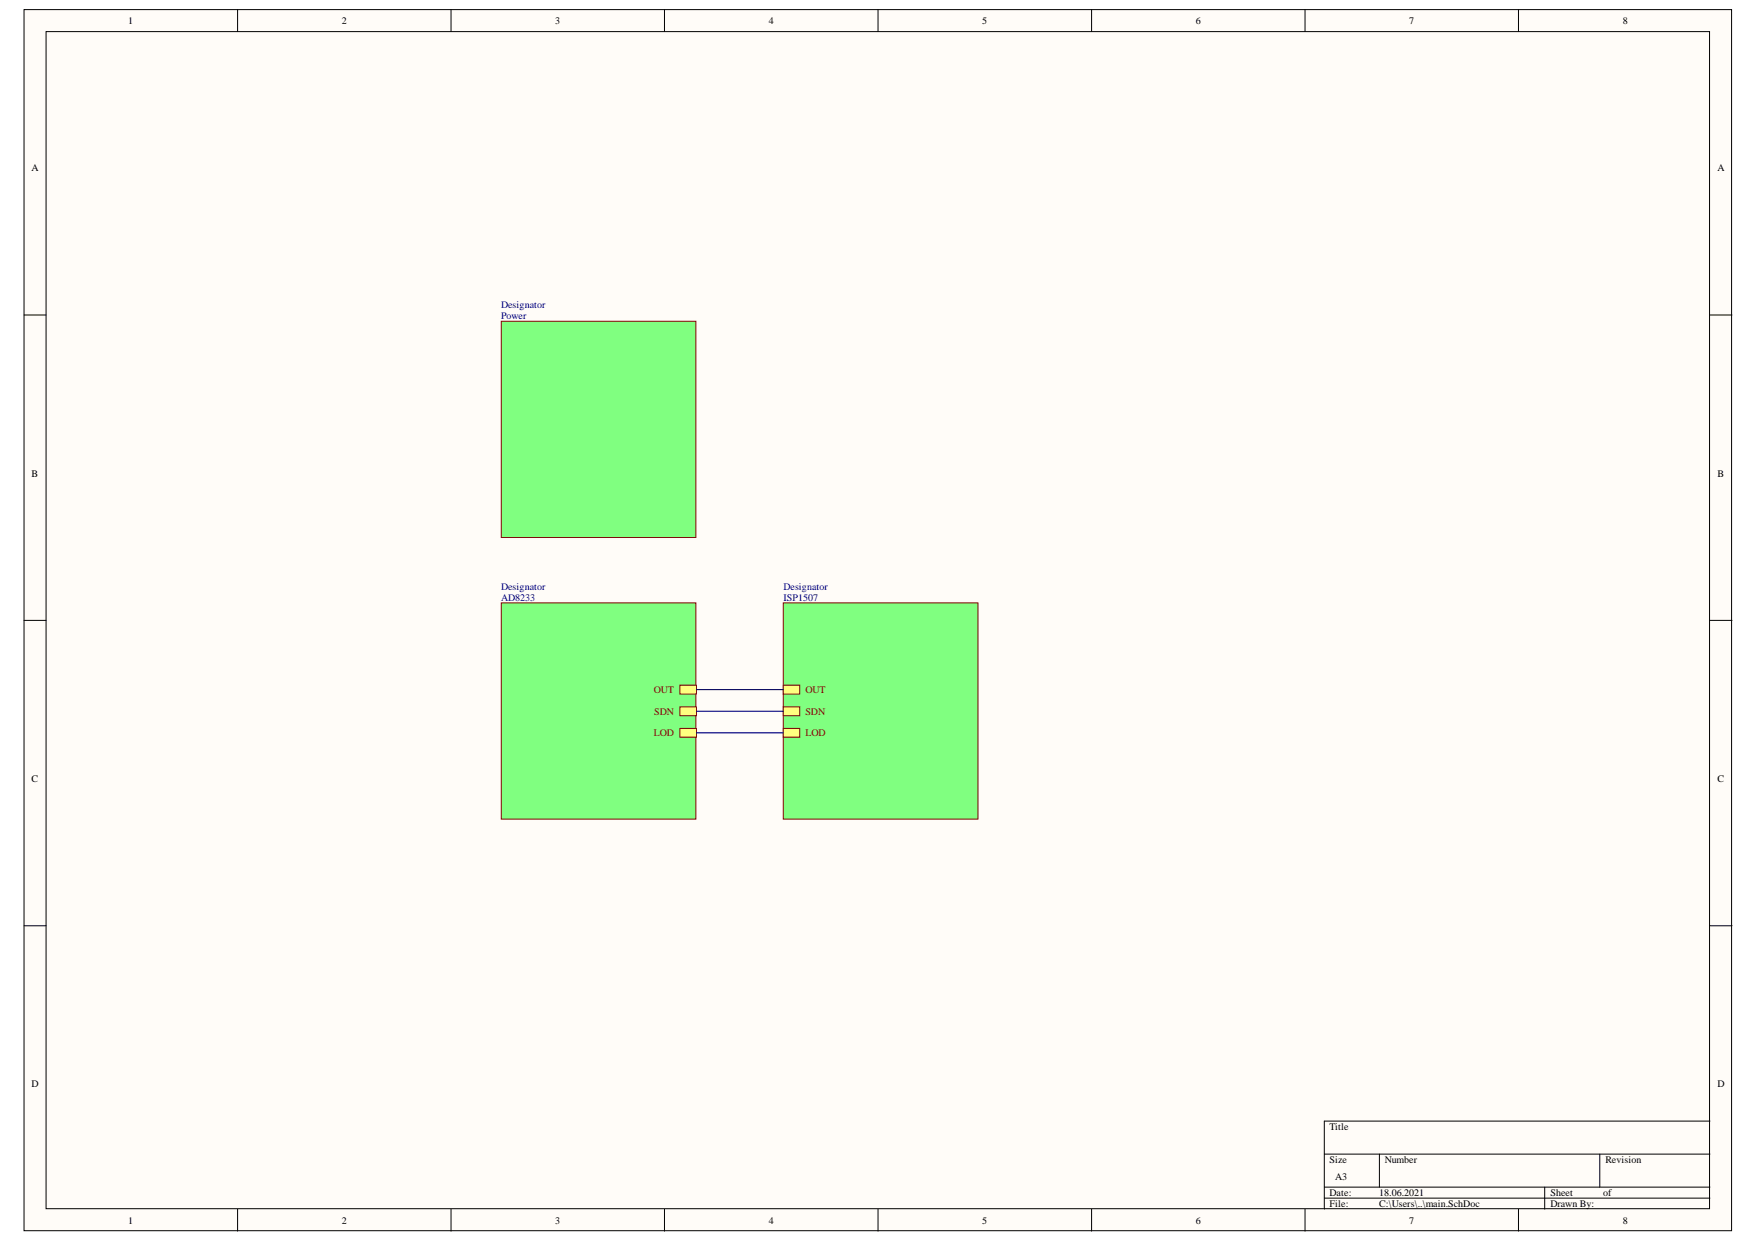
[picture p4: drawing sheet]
<svg xmlns="http://www.w3.org/2000/svg" width="297mm" height="210mm" viewBox="0 0 297 210" stroke-linecap="round" stroke-linejoin="round" font-family="sans-serif">
<defs><g id="words">
<g font-size="1.7">
<text x="21.7" y="4.1">1</text>
<text x="57.8" y="4.1">2</text>
<text x="93.8" y="4.1">3</text>
<text x="129.9" y="4.1">4</text>
<text x="166" y="4.1">5</text>
<text x="202.1" y="4.1">6</text>
<text x="238.1" y="4.1">7</text>
<text x="274.2" y="4.1">8</text>
<text x="5.3" y="28.9">A</text>
<text x="290.2" y="28.9">A</text>
<text x="5.3" y="80.5">B</text>
<text x="290.2" y="80.5">B</text>
<text x="5.3" y="132.2">C</text>
<text x="290.2" y="132.2">C</text>
<text x="5.3" y="183.7">D</text>
<text x="290.2" y="183.7">D</text>
<text x="224.7" y="191">Title</text>
<text x="224.7" y="196.6">Size</text>
<text x="234" y="196.6">Number</text>
<text x="271.3" y="196.6">Revision</text>
<text x="224.7" y="202.2">Date:</text>
<text x="225.6" y="199.4">A3</text>
<text x="233" y="202.2">18.06.2021</text>
<text x="262" y="202.2">Sheet</text>
<text x="270.9" y="202.2">of</text>
<text x="21.7" y="206.8">1</text>
<text x="57.8" y="206.8">2</text>
<text x="93.8" y="206.8">3</text>
<text x="129.9" y="206.8">4</text>
<text x="166" y="206.8">5</text>
<text x="202.1" y="206.8">6</text>
<text x="224.7" y="204">File:</text>
<text x="233" y="204">C:\Users\..\main.SchDoc</text>
<text x="238.1" y="206.8">7</text>
<text x="262" y="204">Drawn By:</text>
<text x="274.2" y="206.8">8</text>
</g>
<g font-size="1.7" fill="#000080">
<text x="84.7" y="52.1">Designator</text>
<text x="84.7" y="53.9">Power</text>
<text x="84.7" y="99.6">Designator</text>
<text x="84.7" y="101.5">AD8233</text>
<text x="132.4" y="99.6">Designator</text>
<text x="132.4" y="101.5">ISP1507</text>
</g>
<g font-size="1.7" fill="#800000">
<text x="110.5" y="117.1">OUT</text>
<text x="136.1" y="117.1">OUT</text>
<text x="110.5" y="124.4">LOD</text>
<text x="110.6" y="120.8">SDN</text>
<text x="136.1" y="120.8">SDN</text>
<text x="136.1" y="124.4">LOD</text>
</g>
</g></defs>
<g fill="#fffcf8" stroke="#000" stroke-width=".17">
<path d="M4.1 1.6h288.5v206.4h-288.5z"/>
<path d="M7.8 5.3h281.1v199h-281.1z"/>
</g>
<g fill="none" stroke="#000" stroke-width=".17">
<path d="M40.1 1.6v3.7M76.2 1.6v3.7M112.3 1.6v3.7M148.4 1.6v3.7M184.4 1.6v3.7M220.5 1.6v3.7M256.6 1.6v3.7M4.1 53.2h3.7M288.9 53.2h3.8M4.1 104.8h3.7M288.9 104.8h3.8M4.1 156.5h3.7"/>
<path d="M288.9 156.5h3.8M223.8 195.1h65.1M233.1 195.1v5.5M270.3 195.1v5.5M288.9 189.5h-65.1v14.8M40.1 204.3v3.8M76.2 204.3v3.8M112.3 204.3v3.8M148.4 204.3v3.8M184.4 204.3v3.8M220.5 204.3v3.8M223.8 200.6h65.1"/>
<path d="M223.8 202.5h65.1M256.6 204.3v3.8M261 200.6v3.7"/>
</g>
<g fill="#80ff80" stroke="#800000" stroke-width=".17">
<path d="M84.7 54.3h32.9v36.5h-32.9z"/>
<path d="M84.7 101.9h32.9v36.5h-32.9z"/>
</g>
<path d="M114.9 119.5h2.8v1.5h-2.8z" fill-rule="evenodd" fill="#ffff80"/>
<path d="M114.9 119.5h2.8v1.5h-2.8z" fill="none" stroke="#800000" stroke-width=".17"/>
<path d="M114.9 115.8h2.8v1.5h-2.8z" fill-rule="evenodd" fill="#ffff80"/>
<path d="M114.9 115.8h2.8v1.5h-2.8z" fill="none" stroke="#800000" stroke-width=".17"/>
<path d="M114.9 123.1h2.8v1.5h-2.8z" fill-rule="evenodd" fill="#ffff80"/>
<path d="M114.9 123.1h2.8v1.5h-2.8z" fill="none" stroke="#800000" stroke-width=".17"/>
<path d="M132.3 101.9h32.9v36.5h-32.9z" fill="#80ff80" stroke="#800000" stroke-width=".17"/>
<path d="M132.3 115.8h2.8v1.5h-2.8z" fill-rule="evenodd" fill="#ffff80"/>
<path d="M132.3 115.8h2.8v1.5h-2.8z" fill="none" stroke="#800000" stroke-width=".17"/>
<path d="M132.3 119.5h2.8v1.5h-2.8z" fill-rule="evenodd" fill="#ffff80"/>
<path d="M132.3 119.5h2.8v1.5h-2.8z" fill="none" stroke="#800000" stroke-width=".17"/>
<path d="M132.3 123.1h2.8v1.5h-2.8z" fill-rule="evenodd" fill="#ffff80"/>
<path d="M132.3 123.1h2.8v1.5h-2.8z" fill="none" stroke="#800000" stroke-width=".17"/>
<path d="M117.7 116.5h14.6M117.7 120.2h14.6M117.7 123.9h14.6" fill="none" stroke="#000080" stroke-width=".19"/>
<use href="#words"/>
</svg>
